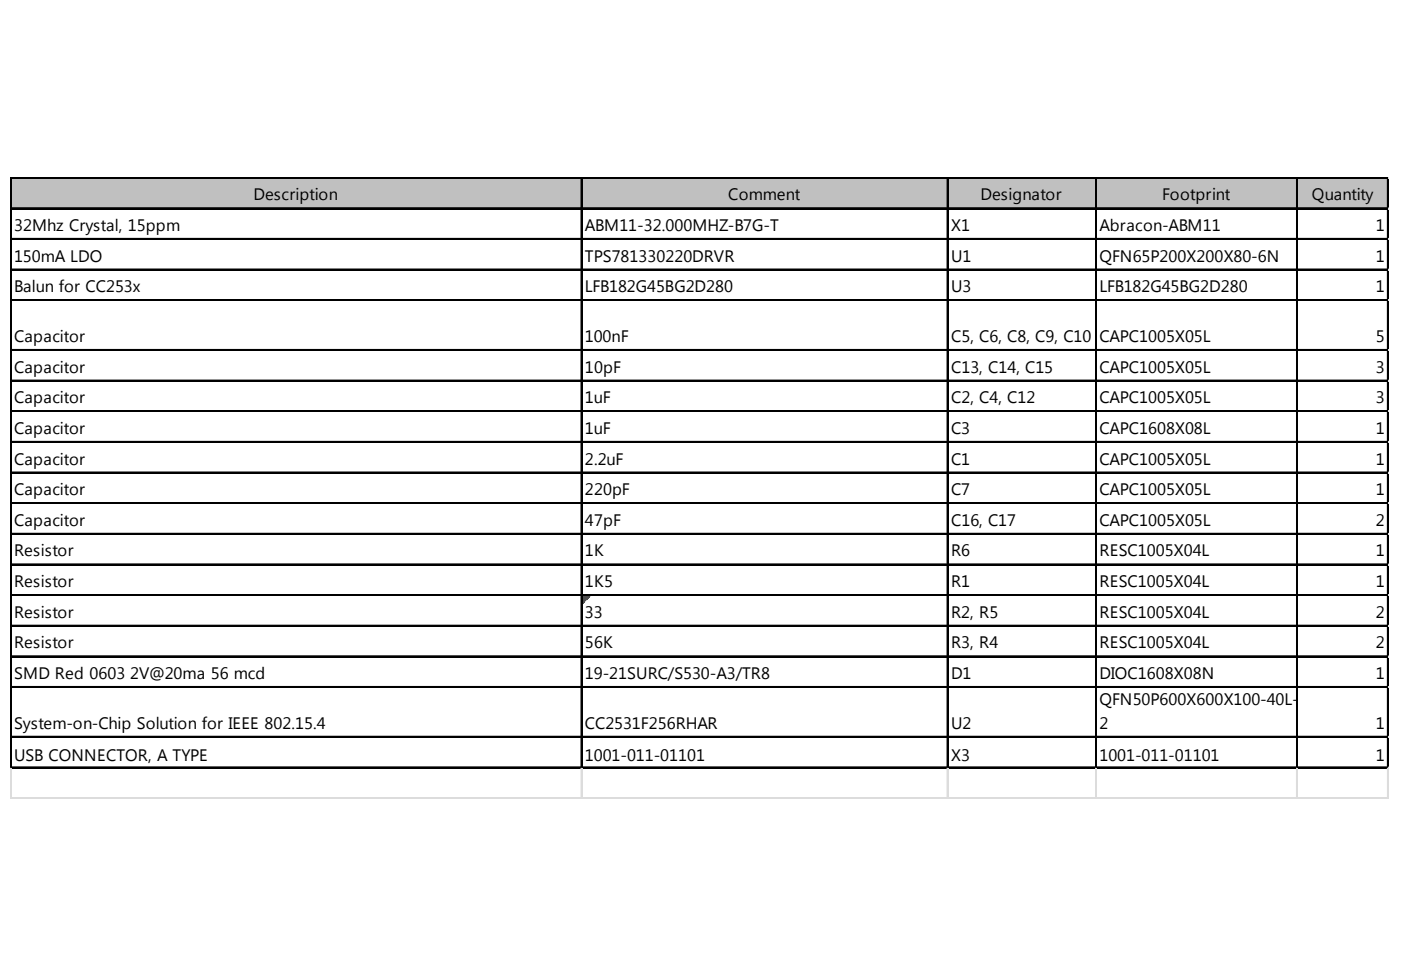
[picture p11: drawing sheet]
<svg xmlns="http://www.w3.org/2000/svg" width="289mm" height="202mm" viewBox="0 0 289 202" stroke-linecap="round" stroke-linejoin="round" font-family="sans-serif">
<defs><g id="words">
<g font-size="3.4">
<text x="52.3" y="41.3">Description</text>
<text x="150.2" y="41.3">Comment</text>
<text x="202.2" y="41.3">Designator</text>
<text x="239.7" y="41.3">Footprint</text>
<text x="270.6" y="41.3">Quantity</text>
<text x="2.9" y="47.6">32Mhz Crystal, 15ppm</text>
<text x="120.6" y="47.6">ABM11-32.000MHZ-B7G-T</text>
<text x="196.1" y="47.6">X1</text>
<text x="226.8" y="47.6">Abracon-ABM11</text>
<text x="283.8" y="47.6">1</text>
<text x="2.9" y="53.9">150mA LDO</text>
<text x="120.6" y="53.9">TPS781330220DRVR</text>
<text x="196.1" y="53.9">U1</text>
<text x="226.8" y="53.9">QFN65P200X200X80-6N</text>
<text x="283.8" y="53.9">1</text>
<text x="2.9" y="60.3">Balun for CC253x</text>
<text x="120.6" y="60.3">LFB182G45BG2D280</text>
<text x="196.1" y="60.3">U3</text>
<text x="226.8" y="60.3">LFB182G45BG2D280</text>
<text x="283.8" y="60.3">1</text>
<text x="2.9" y="70.5">Capacitor</text>
<text x="120.6" y="70.5">100nF</text>
<text x="196.1" y="70.5">C5, C6, C8, C9, C10</text>
<text x="226.8" y="70.5">CAPC1005X05L</text>
<text x="283.8" y="70.5">5</text>
<text x="2.9" y="76.9">Capacitor</text>
<text x="120.6" y="76.9">10pF</text>
<text x="196.1" y="76.9">C13, C14, C15</text>
<text x="226.8" y="76.9">CAPC1005X05L</text>
<text x="283.8" y="76.9">3</text>
<text x="2.9" y="83.2">Capacitor</text>
<text x="120.6" y="83.2">1uF</text>
<text x="196.1" y="83.2">C2, C4, C12</text>
<text x="226.8" y="83.2">CAPC1005X05L</text>
<text x="283.8" y="83.2">3</text>
<text x="2.9" y="89.5">Capacitor</text>
<text x="120.6" y="89.5">1uF</text>
<text x="196.1" y="89.5">C3</text>
<text x="226.8" y="89.5">CAPC1608X08L</text>
<text x="283.8" y="89.5">1</text>
<text x="2.9" y="95.8">Capacitor</text>
<text x="120.6" y="95.8">2.2uF</text>
<text x="196.1" y="95.8">C1</text>
<text x="226.8" y="95.8">CAPC1005X05L</text>
<text x="283.8" y="95.8">1</text>
<text x="2.9" y="102.1">Capacitor</text>
<text x="120.6" y="102.1">220pF</text>
<text x="196.1" y="102.1">C7</text>
<text x="226.8" y="102.1">CAPC1005X05L</text>
<text x="283.8" y="102.1">1</text>
<text x="2.9" y="108.5">Capacitor</text>
<text x="120.6" y="108.5">47pF</text>
<text x="196.1" y="108.5">C16, C17</text>
<text x="226.8" y="108.5">CAPC1005X05L</text>
<text x="283.8" y="108.5">2</text>
<text x="2.9" y="114.8">Resistor</text>
<text x="120.6" y="114.8">1K</text>
<text x="196.1" y="114.8">R6</text>
<text x="226.8" y="114.8">RESC1005X04L</text>
<text x="283.8" y="114.8">1</text>
<text x="2.9" y="121.1">Resistor</text>
<text x="120.6" y="121.1">1K5</text>
<text x="196.1" y="121.1">R1</text>
<text x="226.8" y="121.1">RESC1005X04L</text>
<text x="283.8" y="121.1">1</text>
<text x="2.9" y="127.4">Resistor</text>
<text x="120.6" y="127.4">33</text>
<text x="196.1" y="127.4">R2, R5</text>
<text x="226.8" y="127.4">RESC1005X04L</text>
<text x="283.8" y="127.4">2</text>
<text x="2.9" y="133.7">Resistor</text>
<text x="120.6" y="133.7">56K</text>
<text x="196.1" y="133.7">R3, R4</text>
<text x="226.8" y="133.7">RESC1005X04L</text>
<text x="283.8" y="133.7">2</text>
<text x="2.9" y="140">SMD Red 0603 2V@20ma 56 mcd</text>
<text x="120.6" y="140">19-21SURC/S530-A3/TR8</text>
<text x="196.1" y="140">D1</text>
<text x="226.8" y="140">DIOC1608X08N</text>
<text x="283.8" y="140">1</text>
<text x="226.8" y="145.3">QFN50P600X600X100-40L-</text>
<text x="2.9" y="150.3">System-on-Chip Solution for IEEE 802.15.4</text>
<text x="120.6" y="150.3">CC2531F256RHAR</text>
<text x="196.1" y="150.3">U2</text>
<text x="226.8" y="150.3">2</text>
<text x="283.8" y="150.3">1</text>
<text x="2.9" y="156.9">USB CONNECTOR, A TYPE</text>
<text x="120.6" y="156.9">1001-011-01101</text>
<text x="196.1" y="156.9">X3</text>
<text x="226.8" y="156.9">1001-011-01101</text>
<text x="283.8" y="156.9">1</text>
</g>
</g></defs>
<path d="M2.3 36.8h284.1v6.3h-284.1z" fill="#c0c0c0"/>
<path d="M120.1 122.9h1.6" fill="none" stroke="#008000" stroke-width=".26"/>
<path d="M120.1 122.9h1.6v.3h-1.6z" fill="#008000"/>
<path d="M120.1 123.2h1.3" fill="none" stroke="#008000" stroke-width=".26"/>
<path d="M120.1 123.2h1.3v.3h-1.3z" fill="#008000"/>
<path d="M120.1 123.5h1.1" fill="none" stroke="#008000" stroke-width=".26"/>
<path d="M120.1 123.5h1.1v.2h-1.1z" fill="#008000"/>
<path d="M120.1 123.7h.8" fill="none" stroke="#008000" stroke-width=".26"/>
<path d="M120.1 123.7h.8v.3h-.8z" fill="#008000"/>
<path d="M120.1 124h.5" fill="none" stroke="#008000" stroke-width=".26"/>
<path d="M120.1 124h.5v.2h-.5z" fill="#008000"/>
<path d="M120.1 124.2h.3" fill="none" stroke="#008000" stroke-width=".26"/>
<path d="M120.1 124.2h.3v.3h-.3z" fill="#008000"/>
<g fill="none" stroke="#000" stroke-width=".26">
<path d="M2.1 36.6v121.9M2.2 36.6v121.9M2.4 36.6h284M2.4 36.7h284M119.8 36.8v121.7M120 36.8v121.7M195.3 36.8v121.7M195.5 36.8v121.7M226 36.8v121.7M226.1 36.8v121.7M267.4 36.8v121.7M267.5 36.8v121.7"/>
<path d="M286.1 36.8v121.7M286.3 36.8v121.7M2.4 42.9h284M2.4 43h284M2.4 49.2h284M2.4 49.3h284M2.4 55.5h284M2.4 55.6h284M2.4 61.8h284M2.4 62h284M2.4 72.1h284M2.4 72.2h284"/>
<path d="M2.4 78.4h284M2.4 78.6h284M2.4 84.7h284M2.4 84.9h284M2.4 91.1h284M2.4 91.2h284M2.4 97.4h284M2.4 97.5h284M2.4 103.7h284M2.4 103.8h284M2.4 110h284M2.4 110.2h284"/>
<path d="M2.4 116.3h284M2.4 116.5h284M2.4 122.7h284M2.4 122.8h284M2.4 129h284M2.4 129.1h284M2.4 135.3h284M2.4 135.4h284M2.4 141.6h284M2.4 141.8h284M2.4 151.9h284M2.4 152h284"/>
<path d="M2.4 158.2h284M2.4 158.3h284"/>
</g>
<g fill="none" stroke="#dadcdd" stroke-width=".26">
<path d="M286.4 36.6h.1M2.1 158.5v6.3M2.2 158.5v6.3M119.8 158.5v6.3M120 158.5v6.3M195.3 158.5v6.3M195.5 158.5v6.3M226 158.5v6.3M226.1 158.5v6.3M267.4 158.5v6.3M267.5 158.5v6.3M286.1 158.5v6.3"/>
<path d="M286.3 158.5v6.3"/>
</g>
<path d="M286.4 36.6l.1 .2z" fill="#dadcdd"/>
<path d="M286.4 42.9h.1" fill="none" stroke="#dadcdd" stroke-width=".26"/>
<path d="M286.4 42.9l.1 .2z" fill="#dadcdd"/>
<path d="M286.4 49.2h.1" fill="none" stroke="#dadcdd" stroke-width=".26"/>
<path d="M286.4 49.2l.1 .3z" fill="#dadcdd"/>
<path d="M286.4 55.5h.1" fill="none" stroke="#dadcdd" stroke-width=".26"/>
<path d="M286.4 55.5l.1 .3z" fill="#dadcdd"/>
<path d="M286.4 61.8h.1" fill="none" stroke="#dadcdd" stroke-width=".26"/>
<path d="M286.4 61.8l.1 .3z" fill="#dadcdd"/>
<path d="M286.4 72.1h.1" fill="none" stroke="#dadcdd" stroke-width=".26"/>
<path d="M286.4 72.1l.1 .3z" fill="#dadcdd"/>
<path d="M286.4 78.4h.1" fill="none" stroke="#dadcdd" stroke-width=".26"/>
<path d="M286.4 78.4l.1 .3z" fill="#dadcdd"/>
<path d="M286.4 84.7h.1" fill="none" stroke="#dadcdd" stroke-width=".26"/>
<path d="M286.4 84.7l.1 .3z" fill="#dadcdd"/>
<path d="M286.4 91.1h.1" fill="none" stroke="#dadcdd" stroke-width=".26"/>
<path d="M286.4 91.1l.1 .2z" fill="#dadcdd"/>
<path d="M286.4 97.4h.1" fill="none" stroke="#dadcdd" stroke-width=".26"/>
<path d="M286.4 97.4l.1 .2z" fill="#dadcdd"/>
<path d="M286.4 103.7h.1" fill="none" stroke="#dadcdd" stroke-width=".26"/>
<path d="M286.4 103.7l.1 .3z" fill="#dadcdd"/>
<path d="M286.4 110h.1" fill="none" stroke="#dadcdd" stroke-width=".26"/>
<path d="M286.4 110l.1 .3z" fill="#dadcdd"/>
<path d="M286.4 116.3h.1" fill="none" stroke="#dadcdd" stroke-width=".26"/>
<path d="M286.4 116.3l.1 .3z" fill="#dadcdd"/>
<path d="M286.4 122.7h.1" fill="none" stroke="#dadcdd" stroke-width=".26"/>
<path d="M286.4 122.7l.1 .2z" fill="#dadcdd"/>
<path d="M286.4 129h.1" fill="none" stroke="#dadcdd" stroke-width=".26"/>
<path d="M286.4 129l.1 .2z" fill="#dadcdd"/>
<path d="M286.4 135.3h.1" fill="none" stroke="#dadcdd" stroke-width=".26"/>
<path d="M286.4 135.3l.1 .3z" fill="#dadcdd"/>
<path d="M286.4 141.6h.1" fill="none" stroke="#dadcdd" stroke-width=".26"/>
<path d="M286.4 141.6l.1 .3z" fill="#dadcdd"/>
<path d="M286.4 151.9h.1" fill="none" stroke="#dadcdd" stroke-width=".26"/>
<path d="M286.4 151.9l.1 .3z" fill="#dadcdd"/>
<path d="M286.4 158.2h.1" fill="none" stroke="#dadcdd" stroke-width=".26"/>
<path d="M286.4 158.2l.1 .3z" fill="#dadcdd"/>
<path d="M2.1 164.5h284.4M2.1 164.7h284.4" fill="none" stroke="#dadcdd" stroke-width=".26"/>
<use href="#words"/>
</svg>
